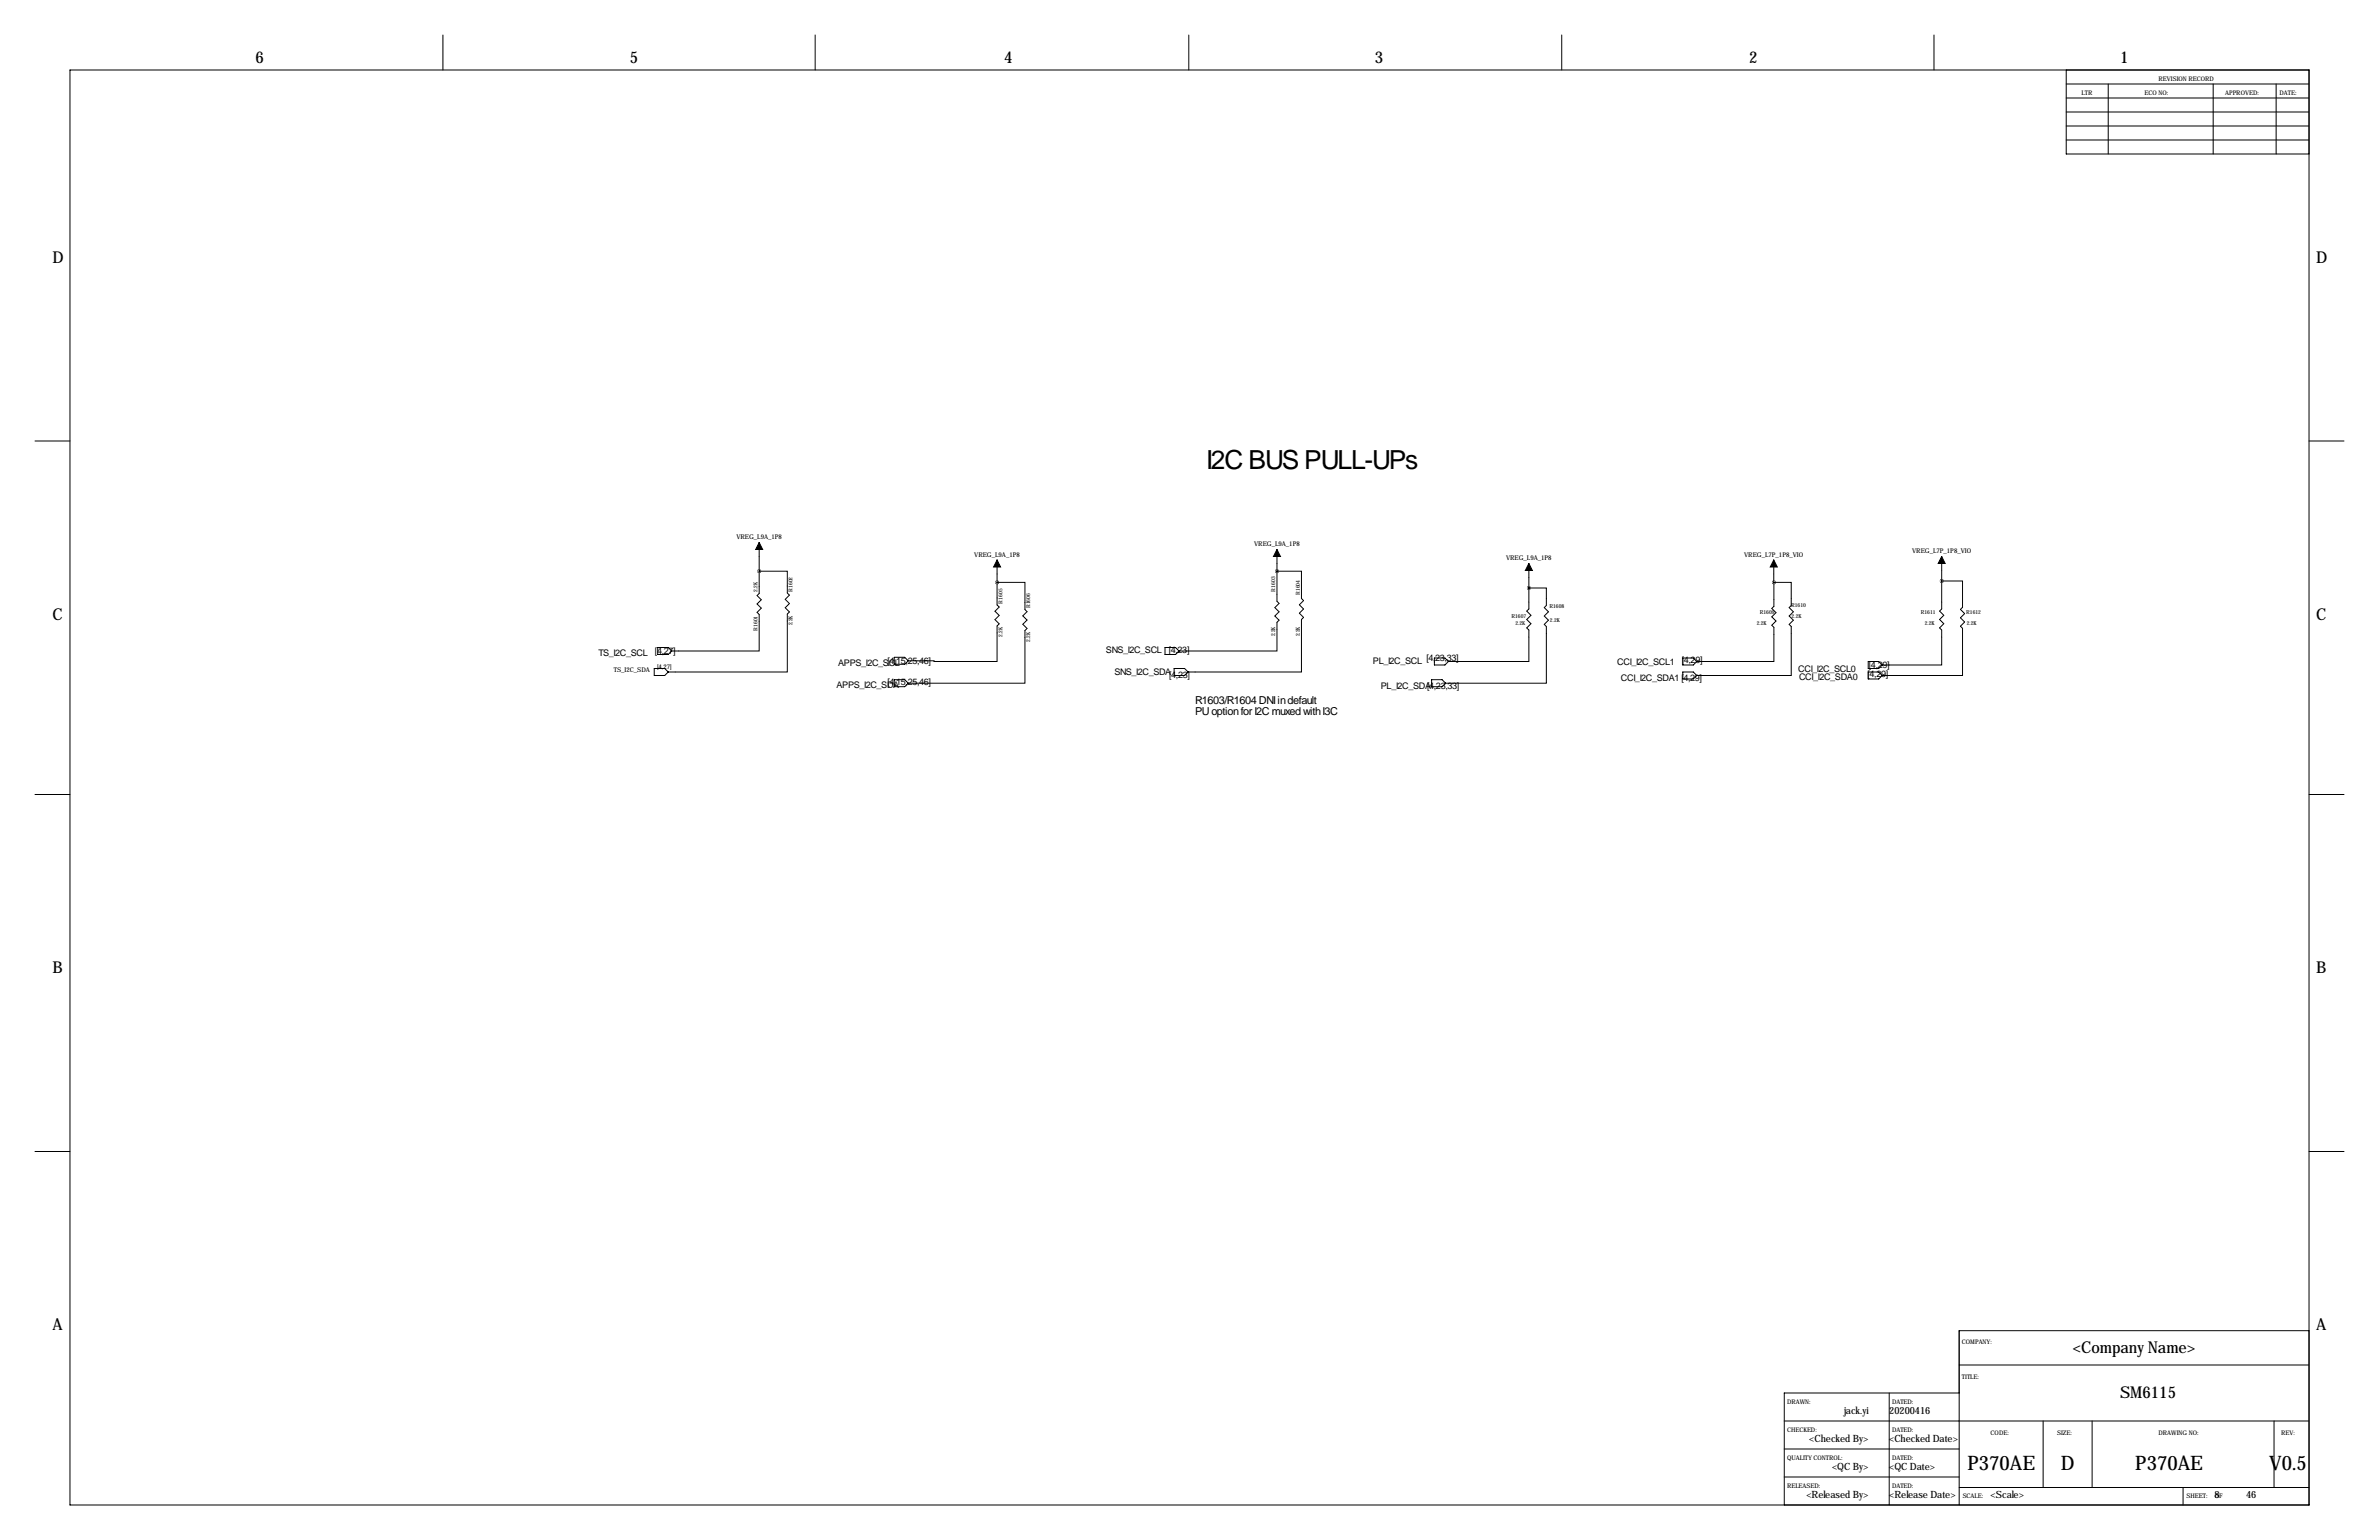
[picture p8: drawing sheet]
<svg xmlns="http://www.w3.org/2000/svg" width="864mm" height="559mm" viewBox="0 0 864 559" stroke-linecap="round" stroke-linejoin="round" font-family="sans-serif">
<defs><g id="words">
<text font-size="9.6" x="437.9" y="170.2">I2C BUS PULL-UPs</text>
<g font-size="7.3">
<text x="714.2" y="533.3">P370AE</text>
<text x="748.1" y="533.3">D</text>
<text x="775.1" y="533.3">P370AE</text>
<text x="823.7" y="533.3">V0.5</text>
</g>
<g font-size="5.9">
<text x="92.7" y="22.9">6</text>
<text x="228.6" y="22.9">5</text>
<text x="364.5" y="22.9">4</text>
<text x="499.1" y="22.9">3</text>
<text x="635" y="22.9">2</text>
<text x="769.6" y="22.9">1</text>
<text x="19" y="95.2">D</text>
<text x="840.7" y="95.2">D</text>
<text x="19" y="224.8">C</text>
<text x="840.7" y="224.8">C</text>
<text x="19" y="353.1">B</text>
<text x="840.7" y="353.1">B</text>
<text x="19" y="482.6">A</text>
<text x="840.7" y="482.6">A</text>
<text x="752.5" y="490.9">&lt;Company Name&gt;</text>
<text x="769.6" y="507.4">SM6115</text>
</g>
<g font-size="4">
<text x="433.8" y="255.5">R1603/R1604 DNI in default</text>
<text x="433.8" y="259.6">PU option for I2C muxed with I3C</text>
</g>
<g font-size="3.6">
<text x="669.5" y="513">jack.yi</text>
<text x="685.8" y="513">20200416</text>
<text x="656.8" y="523.2">&lt;Checked By&gt;</text>
<text x="685.8" y="523.2">&lt;Checked Date&gt;</text>
<text x="665.1" y="533.3">&lt;QC By&gt;</text>
<text x="685.8" y="533.3">&lt;QC Date&gt;</text>
<text x="655.7" y="543.5">&lt;Released By&gt;</text>
<text x="685.8" y="543.5">&lt;Release Date&gt;</text>
<text x="722.6" y="543.5">&lt;Scale&gt;</text>
<text x="803.9" y="543.5">8</text>
<text x="815.3" y="543.5">46</text>
</g>
<g font-size="3.3">
<text x="217.3" y="238.2">TS_I2C_SCL</text>
<text x="237.7" y="237.1">[4,27]</text>
<text x="401.5" y="237.1">SNS_I2C_SCL</text>
<text x="424.3" y="237.1">[4,23]</text>
<text x="517.8" y="239.9">[4,23,33]</text>
<text x="304.3" y="241.5">APPS_I2C_SCL</text>
<text x="322.1" y="241">[4,15,25,46]</text>
<text x="404.5" y="244.9">SNS_I2C_SDA</text>
<text x="498.4" y="240.9">PL_I2C_SCL</text>
<text x="587.1" y="241.4">CCI_I2C_SCL1</text>
<text x="610.5" y="240.8">[4,29]</text>
<text x="652.8" y="243.8">CCI_I2C_SCL0</text>
<text x="677.9" y="245.8">[4,29]</text>
<text x="678.4" y="242.2">[4,29]</text>
<text x="303.7" y="249.5">APPS_I2C_SDA</text>
<text x="322.1" y="248.6">[4,15,25,46]</text>
<text x="424.4" y="246">[4,23]</text>
<text x="501.3" y="250">PL_I2C_SDA[4,23,33]</text>
<text x="588.4" y="246.9">CCI_I2C_SDA1 [4,29]</text>
<text x="653.1" y="246.9">CCI_I2C_SDA0</text>
</g>
<g font-size="2.4">
<text x="267.3" y="195.6">VREG_L9A_1P8</text>
<text x="353.7" y="201.9">VREG_L9A_1P8</text>
<text x="455.3" y="198.1">VREG_L9A_1P8</text>
<text x="546.7" y="203.2">VREG_L9A_1P8</text>
<text x="633.2" y="201.9">VREG_L7P_1P8_VIO</text>
<text x="694.1" y="200.7">VREG_L7P_1P8_VIO</text>
<text x="222.8" y="243.8">TS_I2C_SDA</text>
<text x="238.5" y="242.9">[4,27]</text>
</g>
<g font-size="2.3">
<text x="783.6" y="29.2">REVISION RECORD</text>
<text x="755.6" y="34.3">LTR</text>
<text x="778.5" y="34.3">ECO NO:</text>
<text x="807.7" y="34.3">APPROVED:</text>
<text x="827.5" y="34.3">DATE:</text>
<text x="712.2" y="487.7">COMPANY:</text>
<text x="712.2" y="500.4">TITLE:</text>
<text x="648.7" y="509.3">DRAWN:</text>
<text x="686.8" y="509.3">DATED:</text>
<text x="648.7" y="519.4">CHECKED:</text>
<text x="686.8" y="519.4">DATED:</text>
<text x="722.6" y="520.7">CODE:</text>
<text x="746.8" y="520.7">SIZE:</text>
<text x="783.6" y="520.7">DRAWING NO:</text>
<text x="828" y="520.7">REV:</text>
<text x="648.7" y="529.6">QUALITY CONTROL:</text>
<text x="686.8" y="529.6">DATED:</text>
<text x="648.7" y="539.8">RELEASED:</text>
<text x="686.8" y="539.8">DATED:</text>
<text x="712.5" y="543.6">SCALE:</text>
<text x="793.7" y="543.6">SHEET:</text>
<text x="804" y="543.6">OF</text>
</g>
<g font-size="2">
<text x="275" y="214.8" transform="rotate(-90 275 214.8)">2.2K</text>
<text x="287.7" y="214.7" transform="rotate(-90 287.7 214.7)">R1602</text>
<text x="462.9" y="214.6" transform="rotate(-90 462.9 214.6)">R1603</text>
<text x="471.8" y="215.9" transform="rotate(-90 471.8 215.9)">R1604</text>
<text x="363.9" y="219" transform="rotate(-90 363.9 219)">R1605</text>
<text x="374" y="220.7" transform="rotate(-90 374 220.7)">R1606</text>
<text x="562.5" y="220.7">R1608</text>
<text x="650.2" y="220.4">R1610</text>
<text x="287.7" y="226.9" transform="rotate(-90 287.7 226.9)">2.2K</text>
<text x="548.6" y="224.2">R1607</text>
<text x="550.1" y="226.7">2.2K</text>
<text x="562.7" y="225.8">2.2K</text>
<text x="637.7" y="226.7">2.2K</text>
<text x="638.8" y="222.9">R1609</text>
<text x="650.4" y="224.2">2.2K</text>
<text x="697.2" y="222.9">R1611</text>
<text x="698.7" y="226.7">2.2K</text>
<text x="713.7" y="222.9">R1612</text>
<text x="713.9" y="226.7">2.2K</text>
<text x="275" y="228.9" transform="rotate(-90 275 228.9)">R1601</text>
<text x="363.9" y="231.2" transform="rotate(-90 363.9 231.2)">2.2K</text>
<text x="374" y="232.9" transform="rotate(-90 374 232.9)">2.2K</text>
<text x="462.9" y="230.9" transform="rotate(-90 462.9 230.9)">2.2K</text>
<text x="471.8" y="230.9" transform="rotate(-90 471.8 230.9)">2.2K</text>
</g>
</g></defs>
<g fill="none" stroke="#000" stroke-width=".36">
<path d="M160.8 12.7v12.7M295.9 12.7v12.7M431.5 12.7v12.7M566.9 12.7v12.7M702.1 12.7v12.7M25.4 25.4h812.8v520.7h-812.8zM750.1 25.4v30.5h88.1M750.1 35.6h88.1M750.1 30.5h88.1M765.3 30.5v25.4M803.4 30.5v25.4M826.3 30.5v25.4"/>
<path d="M750.1 50.8h88.1M750.1 45.7h88.1M750.1 40.6h88.1M12.7 160h12.7M838.2 160h12.7M275.6 196.8v18.5l-.8 .8 1.6 1.5-1.6 1.6 1.6 1.5-1.6 1.5 .8 .8v13.2h-31.8M463.5 199.4v18.8l.8 .7-1.5 1.6 1.5 1.5-1.5 1.5 1.5 1.5-.8 .8v10.4h-35.5M275.6 207.3h10.2v7.9l.8 .8-1.6 1.5 1.6 1.5-1.6 1.5 1.6 1.5-.8 .8v21h-43.2M361.9 203.2v16.3l.8 .8-1.5 1.5 1.5 1.5-1.5 1.5 1.5 1.6-.8 .7v12.9l-32.2-.2M361.9 211.3h10.2v9.9l.7 .7-1.5 1.6 1.5 1.5-1.5 1.5 1.5 1.5-.7 .8v19.1h-42.4M463.5 207.3h8.9v9.9l.8 .7-1.5 1.6 1.5 1.5-1.5 1.5 1.5 1.5-.8 .8v19h-41.1M555 204.5v16.5l-.8 .7 1.6 1.6-1.6 1.5 1.6 1.5-1.6 1.5 .8 .8v11.4h-29.2"/>
<path d="M555 213.4h6.3v6.3l-.7 .8 1.5 1.5-1.5 1.5 1.5 1.5-1.5 1.6 .7 .7v20.6h-36.5M643.9 203.2v8.1M643.9 211.3v8.7l-.7 .8 1.5 1.5-1.5 1.5 1.5 1.5-1.5 1.6 .7 .7v12.4h-28M643.9 211.3h6.3v8.4l-.7 .8 1.5 1.5-1.5 1.5 1.5 1.5-1.5 1.6 .7 .7v17.8h-34.3M704.8 201.9v19.1l-.7 .7 1.5 1.6-1.5 1.5 1.5 1.5-1.5 1.5 .7 .8v12.7h-21.5M704.8 210.8h7.6v9.6l-.7 .7 1.5 1.6-1.5 1.5 1.5 1.5-1.5 1.5 .7 .8v17.1h-29.1M238.8 234.9h3.8l1.2 1.3-1.2 1.3h-3.8zM324.6 238.5h3.8l1.3 1.3-1.3 1.2h-3.8zM422.9 234.9h3.8l1.3 1.3-1.3 1.3h-3.8zM520.7 238.8h3.8l1.3 1.2-1.3 1.3h-3.8zM610.9 238.8h3.8l1.2 1.2-1.2 1.3h-3.8zM237.5 242.6h3.8l1.3 1.2-1.3 1.3h-3.8z"/>
<path d="M324.6 246.6h3.8l1.3 1.3-1.3 1.3h-3.8zM426.2 242.6h3.8l1.3 1.2-1.3 1.3h-3.8zM519.7 246.6h3.8l1.3 1.3-1.3 1.3h-3.8zM610.9 243.8h3.8l1.2 1.3-1.2 1.3h-3.8zM678.2 243.8h3.8l1.3 1.3-1.3 1.3h-3.8zM678.2 240h3.8l1.3 1.3-1.3 1.3h-3.8zM12.7 288.3h12.7M838.2 288.3h12.7M12.7 417.8h12.7M838.2 417.8h12.7M711.2 495.3h127M838.2 482.9h-127v63.2"/>
<path d="M647.7 515.6h190.5M685.8 505.5v40.6M711.2 505.5h-63.5v40.6M741.7 515.6v24.2M759.5 515.6v24.2M825.5 515.6v24.2M647.7 535.9h63.5M647.7 525.8h63.5M711.2 539.8h127M792.5 539.8v6.3"/>
</g>
<path d="M275.6 196.8l1.3 2.6h-2.6zM463.5 199.4l1.3 2.5h-2.5zM361.9 203.2l1.3 2.5h-2.5zM555 204.5l1.3 2.5h-2.6zM643.9 203.2l1.3 2.5h-2.6zM704.8 201.9l1.3 2.6h-2.5z" fill="#000" stroke="#000" stroke-width=".36"/>
<path d="M275.5 207.3a.05 .05 0 0 0 .1 0 .05 .05 0 0 0-.1 0zM361.9 211.3a.05 .05 0 0 0 .1 0 .05 .05 0 0 0-.1 0zM463.5 207.3a.05 .05 0 0 0 .1 0 .05 .05 0 0 0-.1 0zM643.9 211.3a.05 .05 0 0 0 .1 0 .05 .05 0 0 0-.1 0zM554.9 213.4a.05 .05 0 0 0 .1 0 .05 .05 0 0 0-.1 0zM704.8 210.8a.05 .05 0 0 0 .1 0 .05 .05 0 0 0-.1 0z" fill="#000" stroke="#000" stroke-width="1.3"/>
<use href="#words"/>
</svg>
